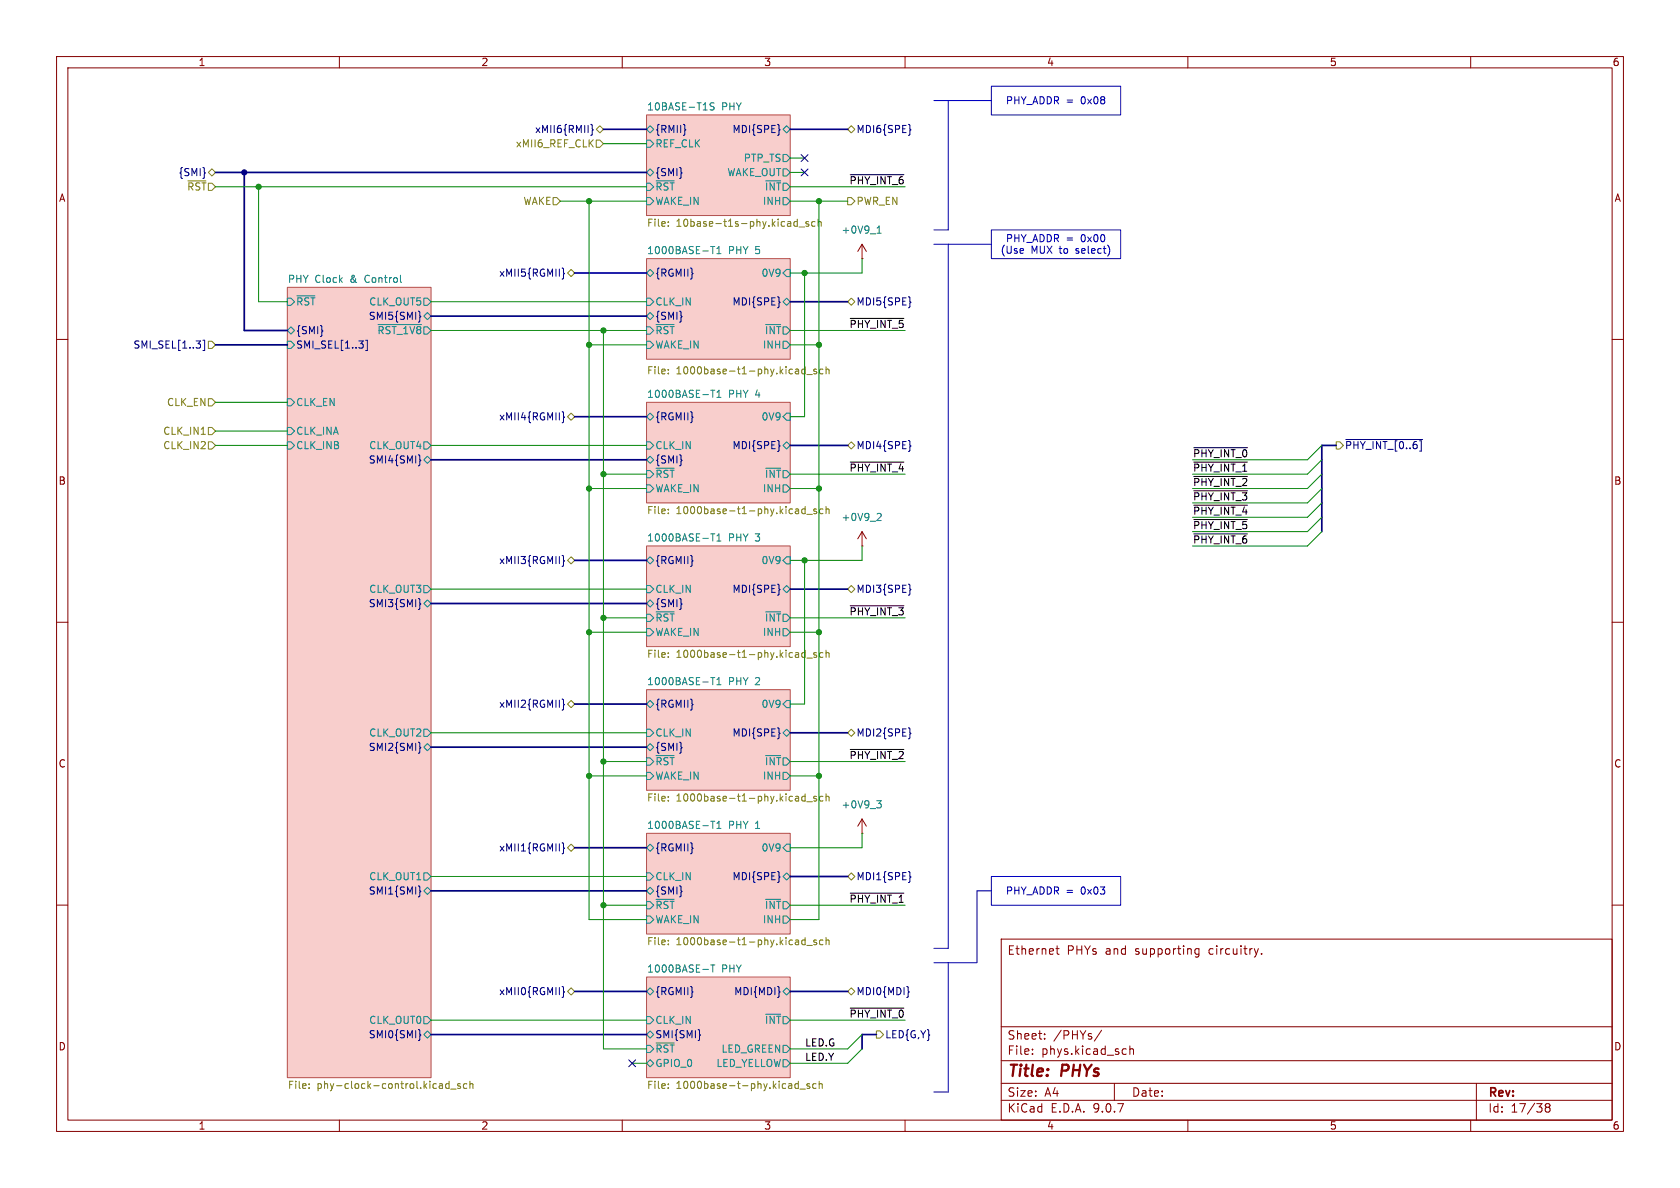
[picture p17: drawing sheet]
<svg xmlns="http://www.w3.org/2000/svg" width="297mm" height="210mm" viewBox="0 0 297 210" stroke-linecap="round" stroke-linejoin="round" font-family="sans-serif">
<defs><g id="words">
<g font-size="2.8" fill="#840000">
<text x="178" y="190.9">Title:</text>
<text x="187.7" y="190.9">PHYs</text>
</g>
<g font-size="2.1" fill="#840000">
<text x="178" y="169">Ethernet</text>
<text x="188.6" y="169">PHYs</text>
<text x="195.5" y="169">and</text>
<text x="200.8" y="169">supporting</text>
<text x="214" y="169">circuitry.</text>
<text x="178" y="184">Sheet:</text>
<text x="186.2" y="184">/PHYs/</text>
<text x="178" y="186.7">File:</text>
<text x="184.1" y="186.7">phys.kicad_sch</text>
<text x="178" y="196.9">KiCad</text>
<text x="178" y="194.1">Size:</text>
<text x="184.7" y="194.1">A4</text>
<text x="185.7" y="196.9">E.D.A.</text>
<text x="193.3" y="196.9">9.0.7</text>
<text x="200" y="194.1">Date:</text>
<text x="263" y="194.3">Rev:</text>
<text x="263" y="196.9">Id:</text>
<text x="267.1" y="196.9">17/38</text>
</g>
<g font-size="1.8" fill="#840000">
<text x="35" y="11.9">1</text>
<text x="85" y="11.9">2</text>
<text x="135" y="11.9">3</text>
<text x="185" y="11.9">4</text>
<text x="235" y="11.9">5</text>
<text x="285" y="11.9">6</text>
<text x="10.3" y="35.9">A</text>
<text x="285.3" y="35.9">A</text>
<text x="10.3" y="85.9">B</text>
<text x="285.3" y="85.9">B</text>
<text x="10.3" y="135.9">C</text>
<text x="285.3" y="135.9">C</text>
<text x="10.3" y="185.9">D</text>
<text x="285.3" y="185.9">D</text>
<text x="35" y="199.9">1</text>
<text x="85" y="199.9">2</text>
<text x="135" y="199.9">3</text>
<text x="185" y="199.9">4</text>
<text x="235" y="199.9">5</text>
<text x="285" y="199.9">6</text>
</g>
<g font-size="1.8" fill="#000084">
<text x="94.5" y="23.7">xMII6{RMII}</text>
<text x="115.8" y="23.7">{RMII}</text>
<text x="129.4" y="23.7">MDI{SPE}</text>
<text x="151.3" y="23.7">MDI6{SPE}</text>
<text x="31.5" y="31.3">{SMI}</text>
<text x="115.8" y="31.3">{SMI}</text>
<text x="88.1" y="49.1">xMII5{RGMII}</text>
<text x="115.8" y="49.1">{RGMII}</text>
<text x="52.3" y="59.3">{SMI}</text>
<text x="65.1" y="56.7">SMI5{SMI}</text>
<text x="115.8" y="56.7">{SMI}</text>
<text x="129.4" y="54.2">MDI{SPE}</text>
<text x="151.3" y="54.2">MDI5{SPE}</text>
<text x="23.5" y="61.8">SMI_SEL[1..3]</text>
<text x="52.3" y="61.8">SMI_SEL[1..3]</text>
<text x="88.1" y="74.5">xMII4{RGMII}</text>
<text x="115.8" y="74.5">{RGMII}</text>
<text x="65.1" y="82.1">SMI4{SMI}</text>
<text x="115.8" y="82.1">{SMI}</text>
<text x="129.4" y="79.6">MDI{SPE}</text>
<text x="151.3" y="79.6">MDI4{SPE}</text>
<text x="237.7" y="79.6">~{PHY_INT_[0..6]}</text>
<text x="88.1" y="99.9">xMII3{RGMII}</text>
<text x="115.8" y="99.9">{RGMII}</text>
<text x="65.1" y="107.5">SMI3{SMI}</text>
<text x="115.8" y="107.5">{SMI}</text>
<text x="129.4" y="105">MDI{SPE}</text>
<text x="151.3" y="105">MDI3{SPE}</text>
<text x="88.1" y="125.3">xMII2{RGMII}</text>
<text x="115.8" y="125.3">{RGMII}</text>
<text x="129.4" y="130.4">MDI{SPE}</text>
<text x="151.3" y="130.4">MDI2{SPE}</text>
<text x="65.1" y="132.9">SMI2{SMI}</text>
<text x="115.8" y="132.9">{SMI}</text>
<text x="88.1" y="150.7">xMII1{RGMII}</text>
<text x="115.8" y="150.7">{RGMII}</text>
<text x="129.4" y="155.8">MDI{SPE}</text>
<text x="151.3" y="155.8">MDI1{SPE}</text>
<text x="65.1" y="158.3">SMI1{SMI}</text>
<text x="115.8" y="158.3">{SMI}</text>
<text x="88.1" y="176.1">xMII0{RGMII}</text>
<text x="115.8" y="176.1">{RGMII}</text>
<text x="129.7" y="176.1">MDI{MDI}</text>
<text x="151.3" y="176.1">MDI0{MDI}</text>
<text x="65.1" y="183.7">SMI0{SMI}</text>
<text x="115.8" y="181.2">CLK_IN</text>
<text x="115.8" y="183.7">SMI{SMI}</text>
<text x="156.4" y="183.7">LED{G,Y}</text>
</g>
<g font-size="1.8" fill="#008484">
<text x="114.3" y="19.6">10BASE-T1S</text>
<text x="127.6" y="19.6">PHY</text>
<text x="115.8" y="26.3">REF_CLK</text>
<text x="131.4" y="28.8">PTP_TS</text>
<text x="115.8" y="33.9">~{RST}</text>
<text x="128.5" y="31.3">WAKE_OUT</text>
<text x="135.1" y="33.9">~{INT}</text>
<text x="115.8" y="36.4">WAKE_IN</text>
<text x="134.8" y="36.4">INH</text>
<text x="148.7" y="41.5">+0V9_1</text>
<text x="114.3" y="45">1000BASE-T1</text>
<text x="128.8" y="45">PHY 5</text>
<text x="50.8" y="50.1">PHY Clock</text>
<text x="62" y="50.1">&amp;</text>
<text x="64.8" y="50.1">Control</text>
<text x="134.5" y="49.1">0V9</text>
<text x="52.3" y="54.2">~{RST}</text>
<text x="65.2" y="54.2">CLK_OUT5</text>
<text x="66.6" y="59.3">~{RST_1V8}</text>
<text x="115.8" y="59.3">~{RST}</text>
<text x="115.8" y="54.2">CLK_IN</text>
<text x="135.1" y="59.3">~{INT}</text>
<text x="115.8" y="61.8">WAKE_IN</text>
<text x="134.8" y="61.8">INH</text>
<text x="52.3" y="72">CLK_EN</text>
<text x="114.3" y="70.4">1000BASE-T1</text>
<text x="128.8" y="70.4">PHY 4</text>
<text x="52.3" y="77.1">CLK_INA</text>
<text x="134.5" y="74.5">0V9</text>
<text x="52.3" y="79.6">CLK_INB</text>
<text x="65.2" y="79.6">CLK_OUT4</text>
<text x="115.8" y="79.6">CLK_IN</text>
<text x="115.8" y="87.2">WAKE_IN</text>
<text x="115.8" y="84.7">~{RST}</text>
<text x="134.8" y="87.2">INH</text>
<text x="135.1" y="84.7">~{INT}</text>
<text x="114.3" y="95.8">1000BASE-T1</text>
<text x="128.8" y="95.8">PHY 3</text>
<text x="148.7" y="92.3">+0V9_2</text>
<text x="134.5" y="99.9">0V9</text>
<text x="65.2" y="105">CLK_OUT3</text>
<text x="115.8" y="105">CLK_IN</text>
<text x="115.8" y="112.6">WAKE_IN</text>
<text x="115.8" y="110.1">~{RST}</text>
<text x="134.8" y="112.6">INH</text>
<text x="135.1" y="110.1">~{INT}</text>
<text x="114.3" y="121.2">1000BASE-T1</text>
<text x="128.8" y="121.2">PHY 2</text>
<text x="134.5" y="125.3">0V9</text>
<text x="65.2" y="130.4">CLK_OUT2</text>
<text x="115.8" y="130.4">CLK_IN</text>
<text x="115.8" y="135.5">~{RST}</text>
<text x="135.1" y="135.5">~{INT}</text>
<text x="115.8" y="138">WAKE_IN</text>
<text x="134.8" y="138">INH</text>
<text x="148.7" y="143.1">+0V9_3</text>
<text x="114.3" y="146.6">1000BASE-T1</text>
<text x="128.8" y="146.6">PHY 1</text>
<text x="65.2" y="155.8">CLK_OUT1</text>
<text x="115.8" y="155.8">CLK_IN</text>
<text x="134.5" y="150.7">0V9</text>
<text x="115.8" y="160.9">~{RST}</text>
<text x="135.1" y="160.9">~{INT}</text>
<text x="115.8" y="163.4">WAKE_IN</text>
<text x="134.8" y="163.4">INH</text>
<text x="114.3" y="172">1000BASE-T</text>
<text x="127.6" y="172">PHY</text>
<text x="65.2" y="181.2">CLK_OUT0</text>
<text x="135.1" y="181.2">~{INT}</text>
<text x="115.8" y="188.8">GPIO_0</text>
<text x="115.8" y="186.3">~{RST}</text>
<text x="126.5" y="188.8">LED_YELLOW</text>
<text x="127.5" y="186.3">LED_GREEN</text>
</g>
<g font-size="1.8" fill="#0000c2">
<text x="177.7" y="18.6">PHY_ADDR =</text>
<text x="191.2" y="18.6">0x08</text>
<text x="176.8" y="45.1">(Use</text>
<text x="177.7" y="43">PHY_ADDR =</text>
<text x="182.3" y="45.1">MUX to</text>
<text x="190.5" y="45.1">select)</text>
<text x="191.2" y="43">0x00</text>
<text x="177.7" y="158.3">PHY_ADDR =</text>
<text x="191.2" y="158.3">0x03</text>
</g>
<g font-size="1.8" fill="#848400">
<text x="91.1" y="26.3">xMII6_REF_CLK</text>
<text x="33" y="33.9">~{RST}</text>
<text x="92.4" y="36.4">WAKE</text>
<text x="114.3" y="40.4">File:</text>
<text x="119.5" y="40.4">10base-t1s-phy.kicad_sch</text>
<text x="151.3" y="36.4">PWR_EN</text>
<text x="29.4" y="72">CLK_EN</text>
<text x="114.3" y="66.5">File:</text>
<text x="119.5" y="66.5">1000base-t1-phy.kicad_sch</text>
<text x="28.8" y="77.1">CLK_IN1</text>
<text x="28.8" y="79.6">CLK_IN2</text>
<text x="114.3" y="91.2">File:</text>
<text x="119.5" y="91.2">1000base-t1-phy.kicad_sch</text>
<text x="114.3" y="116.6">File:</text>
<text x="119.5" y="116.6">1000base-t1-phy.kicad_sch</text>
<text x="114.3" y="142">File:</text>
<text x="119.5" y="142">1000base-t1-phy.kicad_sch</text>
<text x="114.3" y="167.4">File:</text>
<text x="119.5" y="167.4">1000base-t1-phy.kicad_sch</text>
<text x="50.8" y="192.8">File:</text>
<text x="56" y="192.8">phy-clock-control.kicad_sch</text>
<text x="114.3" y="192.8">File:</text>
<text x="119.5" y="192.8">1000base-t-phy.kicad_sch</text>
</g>
<g font-size="1.8">
<text x="150.1" y="32.7">~{PHY_INT_6}</text>
<text x="150.1" y="58.1">~{PHY_INT_5}</text>
<text x="150.1" y="83.5">~{PHY_INT_4}</text>
<text x="210.8" y="80.9">~{PHY_INT_0}</text>
<text x="210.8" y="83.5">~{PHY_INT_1}</text>
<text x="210.8" y="86">~{PHY_INT_2}</text>
<text x="210.8" y="88.6">~{PHY_INT_3}</text>
<text x="210.8" y="93.6">~{PHY_INT_5}</text>
<text x="210.8" y="91.1">~{PHY_INT_4}</text>
<text x="210.8" y="96.2">~{PHY_INT_6}</text>
<text x="150.1" y="108.9">~{PHY_INT_3}</text>
<text x="150.1" y="134.3">~{PHY_INT_2}</text>
<text x="150.1" y="159.7">~{PHY_INT_1}</text>
<text x="150.1" y="180">~{PHY_INT_0}</text>
<text x="142.2" y="185.1">LED.G</text>
<text x="142.2" y="187.6">LED.Y</text>
</g>
</g></defs>
<path d="M0 0h297v210h-297z" fill="#fff" stroke="#fff" stroke-width=".18"/>
<g fill="none" stroke="#840000" stroke-width=".18">
<path d="M10 10h277v190h-277zM12 12h273v186h-273zM60 10v2M110 10v2M160 10v2M210 10v2M260 10v2M152.4 45.7h.1M152.4 43.2l-.8 1.3M152.4 43.2l.8 1.3M152.4 43.2v2.5M10 60h2"/>
<path d="M285 60h2M152.4 96.5h.1M152.4 94v2.5M152.4 94l-.8 1.3M152.4 94l.8 1.3M10 110h2M285 110h2M152.4 147.3h.1M152.4 144.8v2.5M152.4 144.8l-.8 1.3M152.4 144.8l.8 1.3M10 160h2"/>
<path d="M177 166h108v32h-108zM186.7 167.7h.5M186.9 167.2v1.3l.3 .2M212 167.8l-.5-.1-.3 .3v.4l.2 .2h.6M212 167.7v1.2l-.3 .3-.4-.1M222.5 167.7l-.4 1M223 168.6v.1M285 160h2M60 198v2M110 198v2M160 198v2M177 194.5h108"/>
<path d="M177 191.5h108M177 187.5h108M177 181.5h108M182.5 186.3v.1M182.5 185.5v.1M184.7 183.6v.1M184.7 182.8v.1M194.7 182.1l-1.2 2M197 191.5v3M199 185.4l.1 .1M199.1 186.3l-.1 .1M199.7 184.9v1.5"/>
<path d="M199.7 185.5l.3-.1 .3 .1 .1 .9M210 198v2M260 198v2M261 191.5v6.5M273.5 195.7l-.3-.2 .3-.4 .4 .1 .1 .2-.3 .3M273.5 195.7l-.3 .3v.5l.3 .1 .4-.1 .1-.2v-.4l-.3-.2M273.5 195.7h.2"/>
</g>
<g fill="#f8cecc" stroke="#f8cecc" stroke-width=".18">
<path d="M114.3 20.3h25.4v17.8h-25.4z"/>
<path d="M114.3 121.9h25.4v17.8h-25.4z"/>
<path d="M114.3 172.7h25.4v17.8h-25.4z"/>
<path d="M114.3 147.3h25.4v17.8h-25.4z"/>
<path d="M50.8 50.8h25.4v139.7h-25.4z"/>
<path d="M114.3 96.5h25.4v17.8h-25.4z"/>
<path d="M114.3 71.1h25.4v17.8h-25.4z"/>
<path d="M114.3 45.7h25.4v17.8h-25.4z"/>
</g>
<path d="M114.3 20.3h25.4v17.8h-25.4zM50.8 50.8h25.4v139.7h-25.4zM114.3 45.7h25.4v17.8h-25.4zM114.3 71.1h25.4v17.8h-25.4zM114.3 96.5h25.4v17.8h-25.4zM114.3 121.9h25.4v17.8h-25.4zM114.3 147.3h25.4v17.8h-25.4zM114.3 172.7h25.4v17.8h-25.4z" fill="none" stroke="#b85450" stroke-width=".18"/>
<g fill="none" stroke="#000084" stroke-width=".18">
<path d="M104.5 22l.2 .2v.6l.2 .2-.2 .1v.6l-.2 .2M121.1 22.9l.1 .1h-.1M137.8 22.9l.1 .1h-.1M141.6 29.9l1.2 1.2M141.6 27.3l1.2 1.2M142.8 29.9l-1.2 1.2M142.8 27.3l-1.2 1.2M160.8 22l.1 .8 .1 .2-.1 .1-.1 .8M74 55l.2 .2v.6l.2 .2-.2 .2v.6l-.2 .1M99.4 47.4l.2 .2v.6l.2 .2-.2 .1v.6l-.2 .2M137.8 53.4h.1l-.1 .1M160.8 52.5l.1 .8 .1 .1-.1 .2-.1 .7"/>
<path d="M34.7 60.3h.8l-.5 .5M35.4 60.9v.5M35.9 60.1h.3v1.9h-.3M63.4 60.3h.8l-.4 .5M64.2 60.9v.5M64.6 60.1h.3v1.9h-.3M99.4 72.8l.2 .2v.6l.2 .2-.2 .1v.6l-.2 .2M137.8 78.8h.1l-.1 .1M160.8 77.9l.1 .8 .1 .1-.1 .2-.1 .7M237.9 77.7h13.6M74 80.4l.2 .2v.6l.2 .2-.2 .2v.6l-.2 .1M99.4 98.2l.2 .2v.6l.2 .2-.2 .1v.6l-.2 .2"/>
<path d="M74 105.8l.2 .2v.6l.2 .2-.2 .2v.6l-.2 .1M137.8 104.2h.1l-.1 .1M160.8 103.3l.1 .8 .1 .1-.1 .2-.1 .7M74 131.2l.2 .2v.6l.2 .2-.2 .2v.6l-.2 .1M99.4 123.6l.2 .2v.6l.2 .2-.2 .1v.6l-.2 .2M137.8 129.6h.1l-.1 .1M160.8 128.7l.1 .8 .1 .1-.1 .2-.1 .7M74 156.6l.2 .2v.6l.2 .2-.2 .2v.6l-.2 .1M99.4 149l.2 .2v.6l.2 .2-.2 .1v.6l-.2 .2M137.8 155h.1l-.1 .1M160.8 154.1l.1 .8 .1 .1-.1 .2-.1 .7M99.4 174.4l.2 .2v.6l.2 .2-.2 .1v.6l-.2 .2"/>
<path d="M160.5 174.4l.1 .8 .1 .2-.1 .1-.1 .8M74 182l.2 .2v.6l.2 .2-.2 .2v.6l-.2 .1M111.2 187.4l1.2 1.2M112.4 187.4l-1.2 1.2M123.7 182.9l.1 .1h-.1"/>
</g>
<g fill="none" stroke="#008484" stroke-width=".18">
<path d="M126.3 18.2h-.5l-.2 .1v.4l.5 .2 .2 .3-.3 .2h-.5M114.3 24.8h.6l.7 .6-.7 .6h-.6zM114.3 34.9h.6l.7 .7-.7 .6h-.6zM114.3 32.4h.6l.7 .6-.7 .7h-.6zM114.3 30.5l.6-.7 .7 .7-.7 .6zM114.9 22.2l.7 .7-.7 .6-.6-.6zM116 32h3.2M138.4 34.9h.7l.6 .7-.6 .6h-.7zM138.4 27.3h.7l.6 .6-.6 .7h-.7zM138.4 29.8h.7l.6 .7-.6 .6h-.7zM139.1 22.2l.6 .7-.6 .6-.7-.6zM50.8 58.4l.6-.6 .7 .6-.7 .7z"/>
<path d="M50.8 52.7h.6l.7 .6-.7 .7h-.6zM52.5 52.3h3.2M66.8 57.4h7.7M70.9 49.9h.1M74.9 55.9l.7-.7 .6 .7-.6 .6zM74.9 52.7h.7l.6 .6-.6 .7h-.7zM114.3 48.3l.6-.7 .7 .7-.7 .6zM114.3 57.8h.6l.7 .6-.7 .7h-.6zM114.3 55.9l.6-.7 .7 .7-.7 .6zM114.3 52.7h.6l.7 .6-.7 .7h-.6zM116 57.4h3.2M125.6 43.6h.8"/>
<path d="M126 43.6v1.2M126.7 43.9l.4-.3v1.2M126.7 44.8h.8M135.4 57.4h2.6M138.4 53.3l.7-.6 .6 .6-.6 .7zM139.1 47.6h.6v1.3h-.6l-.7-.6zM155.1 41.2h.7M155.1 40.3l.3-.4v1.3M50.8 60.3h.6l.7 .7-.7 .6h-.6zM50.8 75.6h.6l.7 .6-.7 .6h-.6zM50.8 78.1h.6l.7 .6-.7 .7h-.6zM50.8 70.5h.6l.7 .6-.7 .7h-.6z"/>
<path d="M74.9 78.1h.7l.6 .6-.6 .7h-.7zM114.3 73.7l.6-.7 .7 .7-.7 .6zM114.3 78.1h.6l.7 .6-.7 .7h-.6zM114.3 60.3h.6l.7 .7-.7 .6h-.6zM125.6 69h.8M126 69v1.2M126.7 69.3l.4-.3v1.2M126.7 70.2h.8M138.4 78.7l.7-.6 .6 .6-.6 .7zM138.4 60.3h.7l.6 .7-.6 .6h-.7zM139.1 73h.6v1.3h-.6l-.7-.6zM74.9 81.3l.7-.7 .6 .7-.6 .6z"/>
<path d="M114.3 85.7h.6l.7 .7-.7 .6h-.6zM114.3 83.2h.6l.7 .6-.7 .7h-.6zM114.3 81.3l.6-.7 .7 .7-.7 .6zM114.9 98.4l.7 .7-.7 .6-.6-.6zM116 82.8h3.2M125.6 94.4h.8M126 94.4v1.2M126.7 94.7l.4-.3v1.2M126.7 95.6h.8M135.4 82.8h2.6M138.4 85.7h.7l.6 .7-.6 .6h-.7zM139.1 98.4h.6v1.3h-.6l-.7-.6z"/>
<path d="M155.2 90.7l.5 .1 .1 .3-.8 .9h.8M74.9 106.7l.7-.7 .6 .7-.6 .6zM74.9 103.5h.7l.6 .6-.6 .7h-.7zM114.3 111.1h.6l.7 .7-.7 .6h-.6zM114.3 108.6h.6l.7 .6-.7 .7h-.6zM114.3 106.7l.6-.7 .7 .7-.7 .6zM114.3 103.5h.6l.7 .6-.7 .7h-.6zM116 108.2h3.2M125.6 119.8h.8M126 119.8v1.2M135.4 108.2h2.6M138.4 104.1l.7-.6 .6 .6-.6 .7z"/>
<path d="M138.4 111.1h.7l.6 .7-.6 .6h-.7zM74.9 128.9h.7l.6 .6-.6 .7h-.7zM75.6 131.4l.6 .7-.6 .6-.7-.6zM114.3 124.5l.6-.7 .7 .7-.7 .6zM114.3 136.5h.6l.7 .7-.7 .6h-.6zM114.3 134h.6l.7 .6-.7 .7h-.6zM114.3 128.9h.6l.7 .6-.7 .7h-.6zM114.9 131.4l.7 .7-.7 .6-.6-.6zM116 133.6h3.2M126.7 121h.8M126.7 120.1l.4-.3v1.2M135.4 133.6h2.6"/>
<path d="M138.4 129.5l.7-.6 .6 .6-.6 .7zM138.4 136.5h.7l.6 .7-.6 .6h-.7zM139.1 123.8h.6v1.3h-.6l-.7-.6zM74.9 157.5l.7-.7 .6 .7-.6 .6zM74.9 154.3h.7l.6 .6-.6 .7h-.7zM114.3 159.4h.6l.7 .6-.7 .7h-.6zM114.3 157.5l.6-.7 .7 .7-.7 .6zM114.3 154.3h.6l.7 .6-.7 .7h-.6zM114.9 149.2l.7 .7-.7 .6-.6-.6zM116 159h3.2M125.6 145.2h.8M126 145.2v1.2"/>
<path d="M126.7 145.5l.4-.3v1.2M126.7 146.4h.8M135.4 159h2.6M138.4 154.9l.7-.6 .6 .6-.6 .7zM139.1 149.2h.6v1.3h-.6l-.7-.6zM155 141.5h.8l-.4 .5 .3 .2 .1 .4-.3 .2h-.3M74.9 179.7h.7l.6 .6-.6 .7h-.7zM114.3 179.7h.6l.7 .6-.7 .7h-.6zM114.3 175.3l.6-.7 .7 .7-.7 .6zM114.3 161.9h.6l.7 .7-.7 .6h-.6zM124.3 171.4h.9M125.6 170.6h.8"/>
<path d="M126 170.6v1.2M135.4 179.3h2.6M138.4 175.3l.7-.7 .6 .7-.6 .6zM138.4 161.9h.7l.6 .7-.6 .6h-.7zM74.9 182.9l.7-.7 .6 .7-.6 .6zM114.3 188l.6-.7 .7 .7-.7 .6zM114.3 182.9l.6-.7 .7 .7-.7 .6zM114.3 184.8h.6l.7 .6-.7 .7h-.6zM116 184.4h3.2M138.4 184.8h.7l.6 .6-.6 .7h-.7zM138.4 187.3h.7l.6 .7-.6 .6h-.7z"/>
</g>
<g fill="none" stroke="#848400" stroke-width=".18">
<path d="M33.2 32h3.2M36.8 30.5l.7-.7 .6 .7-.6 .6zM97.8 34.9h.6l.7 .7-.7 .6h-.6zM105.4 22.9l.6-.7 .7 .7-.7 .6zM105.4 24.8h.6l.7 .6-.7 .6h-.6zM118.1 39.9v.1M118.1 39.2v.1M140.5 39.9h.4M140.5 39.2h.4M140.9 38.7v1.3M142.9 39.2h-.3l-.1 .1v.2l.4 .1v.3h-.4M144.1 39.2h-.4l-.2 .2 .1 .5h.5"/>
<path d="M144.6 39.3l.2-.1h.3l.1 .8M144.6 38.7v1.3M149.9 34.9h.6l.6 .7-.6 .6h-.6zM150.5 22.2l.6 .7-.6 .6-.6-.6zM100.3 48.3l.7-.7 .6 .7-.6 .6zM141.3 40.1h.9M149.9 53.3l.6-.6 .6 .6-.6 .7zM35.6 76.8h.7M36.8 75.6h.7l.6 .6-.6 .6h-.7zM36.8 60.3h.7l.6 .7-.6 .6h-.7zM36.8 78.1h.7l.6 .6-.6 .7h-.7zM36.8 70.5h.7l.6 .6-.6 .7h-.7z"/>
<path d="M100.3 73.7l.7-.7 .6 .7-.6 .6zM118.1 65.3v.1M118.1 66v.1M142.3 64.8v1.3M142.3 65.3l-.3-.1-.3 .3 .2 .5h.4M142.6 66.2h1M144.3 65.3l-.3-.1-.1 .2v.2l.4 .1v.3h-.4M145.5 65.3l-.4-.1-.2 .3 .1 .5h.5M146 64.8v1.3M146 65.4l.2-.2 .3 .1 .1 .8M149.9 78.7l.6-.6 .6 .6-.6 .7zM236.2 78.1h.7l.6 .6-.6 .7h-.7z"/>
<path d="M100.3 99.1l.7-.7 .6 .7-.6 .6zM118.1 90v.1M118.1 90.7v.1M142.3 89.5v1.3M142.3 90h-.3l-.3 .2 .2 .5h.4M142.6 90.9h1M144.3 90h-.3l-.1 .1v.2l.4 .1v.3h-.4M145.5 90h-.4l-.2 .2 .1 .5h.5M146 89.5v1.3M146 90.1l.2-.1h.3l.1 .8M118.1 115.4v.1M118.1 116.1v.1"/>
<path d="M142.3 114.9v1.3M142.3 115.4h-.3l-.3 .2 .2 .5h.4M142.6 116.3h1M144.3 115.4h-.3l-.1 .1v.2l.4 .1v.3h-.4M145.5 115.4h-.4l-.2 .2 .1 .5h.5M146 114.9v1.3M146 115.5l.2-.1h.3l.1 .8M149.9 104.1l.6-.6 .6 .6-.6 .7zM100.3 124.5l.7-.7 .6 .7-.6 .6zM149.9 129.5l.6-.6 .6 .6-.6 .7zM100.3 149.9l.7-.7 .6 .7-.6 .6zM118.1 140.8v.1"/>
<path d="M118.1 141.5v.1M142.3 140.3v1.3M142.3 140.8h-.3l-.3 .2 .2 .5h.4M142.6 141.7h1M144.3 140.8h-.3l-.1 .1v.2l.4 .1v.3h-.4M145.5 140.8h-.4l-.2 .2 .1 .5h.5M146 140.9l.2-.1h.3l.1 .8M146 140.3v1.3M149.9 154.9l.6-.6 .6 .6-.6 .7zM100.3 175.3l.7-.7 .6 .7-.6 .6zM118.1 166.2v.1M118.1 166.9v.1"/>
<path d="M142.3 165.7v1.3M142.3 166.2h-.3l-.3 .2 .2 .5h.4M142.6 167.1h1M144.3 166.2h-.3l-.1 .1v.2l.4 .1v.3h-.4M145.5 166.2h-.4l-.2 .2 .1 .5h.5M146 165.7v1.3M146 166.3l.2-.1h.3l.1 .8M149.9 175.3l.6-.7 .6 .7-.6 .6zM54.6 192.3v.1M54.6 191.6v.1M79.4 191.6h-.4l-.2 .2 .1 .5h.5M79.4 191.1v1.3"/>
<path d="M79.7 192.5h1M81.4 191.6h-.3l-.2 .1 .1 .2 .4 .1v.3h-.5M82.5 191.6h-.3l-.3 .2 .1 .5h.5M83.1 191.7l.2-.1h.3v.8M83.1 191.1v1.3M118.1 191.6v.1M118.1 192.3v.1M140.6 192.3h.5M140.6 191.6h.5M141.1 191.1v1.3M141.4 192.5h1M143.1 191.6h-.3l-.2 .1 .1 .2 .4 .1v.3h-.5"/>
<path d="M144.3 191.6h-.4l-.2 .2 .1 .5h.5M144.8 191.7l.2-.1h.3l.1 .8M144.8 191.1v1.3M154.9 182.2h.7l.6 .7-.6 .6h-.7z"/>
</g>
<g fill="none" stroke="#000" stroke-width=".18">
<path d="M150.3 30.9h9.5M150.3 56.3h9.5M211 79.1h9.5M150.3 81.7h9.5M211 94.4h9.5M211 84.2h9.5M211 86.8h9.5M211 91.8h9.5M211 81.7h9.5M211 89.3h9.5M150.3 107.1h9.5M150.3 132.5h9.5"/>
<path d="M150.3 157.9h9.5M150.3 178.2h9.5"/>
</g>
<path d="M165.1 17.8h10.2M167.6 17.8v22.8h-2.5M175.3 15.2h22.8v5.1h-22.8zM165.1 43.2h10.2M167.6 43.2v124.4h-2.5M175.3 40.6h22.8v5.1h-22.8zM196.1 43.9v.8M175.3 154.9h22.8v5.1h-22.8zM175.3 157.5h-2.6v12.7h-7.6M167.6 170.2v22.8h-2.5" fill="none" stroke="#0000c2" stroke-width=".18"/>
<g fill="none" stroke="#000084" stroke-width=".3">
<path d="M38.1 30.5h76.2M43.2 30.5v27.9h7.6M106.7 22.9h7.6M139.7 22.9h10.2M76.2 55.9h38.1M101.6 48.3h12.7M139.7 53.3h10.2M38.1 61h12.7M101.6 73.7h12.7M139.7 78.7h10.2M236.2 78.7h-2.5v15.3M76.2 81.3h38.1"/>
<path d="M101.6 99.1h12.7M76.2 106.7h38.1M139.7 104.1h10.2M76.2 132.1h38.1M101.6 124.5h12.7M139.7 129.5h10.2M76.2 157.5h38.1M101.6 149.9h12.7M139.7 154.9h10.2M101.6 175.3h12.7M139.7 175.3h10.2M76.2 182.9h38.1"/>
<path d="M154.9 182.9h-2.5v2.5"/>
</g>
<g fill="none" stroke="#008400" stroke-width=".18">
<path d="M38.1 33h76.2M45.7 33v20.3h5.1M99.1 35.6h15.2M104.1 35.6v127h10.2M106.7 25.4h7.6M139.7 30.5h2.5M139.7 27.9h2.5M139.7 33h20.3M139.7 35.6h10.2M144.8 35.6v127h-5.1M76.2 58.4h38.1M76.2 53.3h38.1"/>
<path d="M106.7 58.4v127h7.6M139.7 58.4h20.3M142.2 48.3v25.4h-2.5M152.4 45.7v2.6h-12.7M38.1 76.2h12.7M38.1 71.1h12.7M38.1 78.7h12.7M76.2 78.7h38.1M104.1 61h10.2M139.7 61h5.1M233.7 78.7l-2.6 2.6h-20.3M104.1 86.4h10.2"/>
<path d="M106.7 83.8h7.6M139.7 86.4h5.1M139.7 83.8h20.3M142.2 99.1v25.4h-2.5M152.4 96.5v2.6h-12.7M233.7 83.8l-2.6 2.6h-20.3M233.7 81.3l-2.6 2.5h-20.3M233.7 94l-2.6 2.5h-20.3M233.7 88.9l-2.6 2.5h-20.3M233.7 86.4l-2.6 2.5h-20.3M233.7 91.4l-2.6 2.6h-20.3M76.2 104.1h38.1"/>
<path d="M104.1 111.8h10.2M106.7 109.2h7.6M139.7 109.2h20.3M139.7 111.8h5.1M76.2 129.5h38.1M104.1 137.2h10.2M106.7 134.6h7.6M139.7 134.6h20.3M139.7 137.2h5.1M76.2 154.9h38.1M152.4 147.3v2.6h-12.7M106.7 160h7.6"/>
<path d="M139.7 160h20.3M76.2 180.3h38.1M111.8 188h2.5M139.7 180.3h20.3M152.4 185.4l-2.5 2.6h-10.2M152.4 182.9l-2.5 2.5h-10.2"/>
</g>
<g fill="#008400" stroke="#008400" stroke-width=".18">
<circle cx="104.1" cy="35.6" r=".46"/>
<circle cx="144.8" cy="35.6" r=".46"/>
<circle cx="45.7" cy="33" r=".46"/>
<circle cx="104.1" cy="86.4" r=".46"/>
<circle cx="106.7" cy="83.8" r=".46"/>
<circle cx="106.7" cy="134.6" r=".46"/>
<circle cx="104.1" cy="111.8" r=".46"/>
<circle cx="106.7" cy="109.2" r=".46"/>
<circle cx="106.7" cy="58.4" r=".46"/>
<circle cx="104.1" cy="61" r=".46"/>
<circle cx="106.7" cy="160" r=".46"/>
<circle cx="144.8" cy="86.4" r=".46"/>
<circle cx="142.2" cy="99.1" r=".46"/>
<circle cx="144.8" cy="111.8" r=".46"/>
<circle cx="144.8" cy="137.2" r=".46"/>
<circle cx="104.1" cy="137.2" r=".46"/>
<circle cx="142.2" cy="48.3" r=".46"/>
<circle cx="144.8" cy="61" r=".46"/>
</g>
<circle cx="43.2" cy="30.5" r=".46" fill="#000084" stroke="#000084" stroke-width=".18"/>
<use href="#words"/>
</svg>
